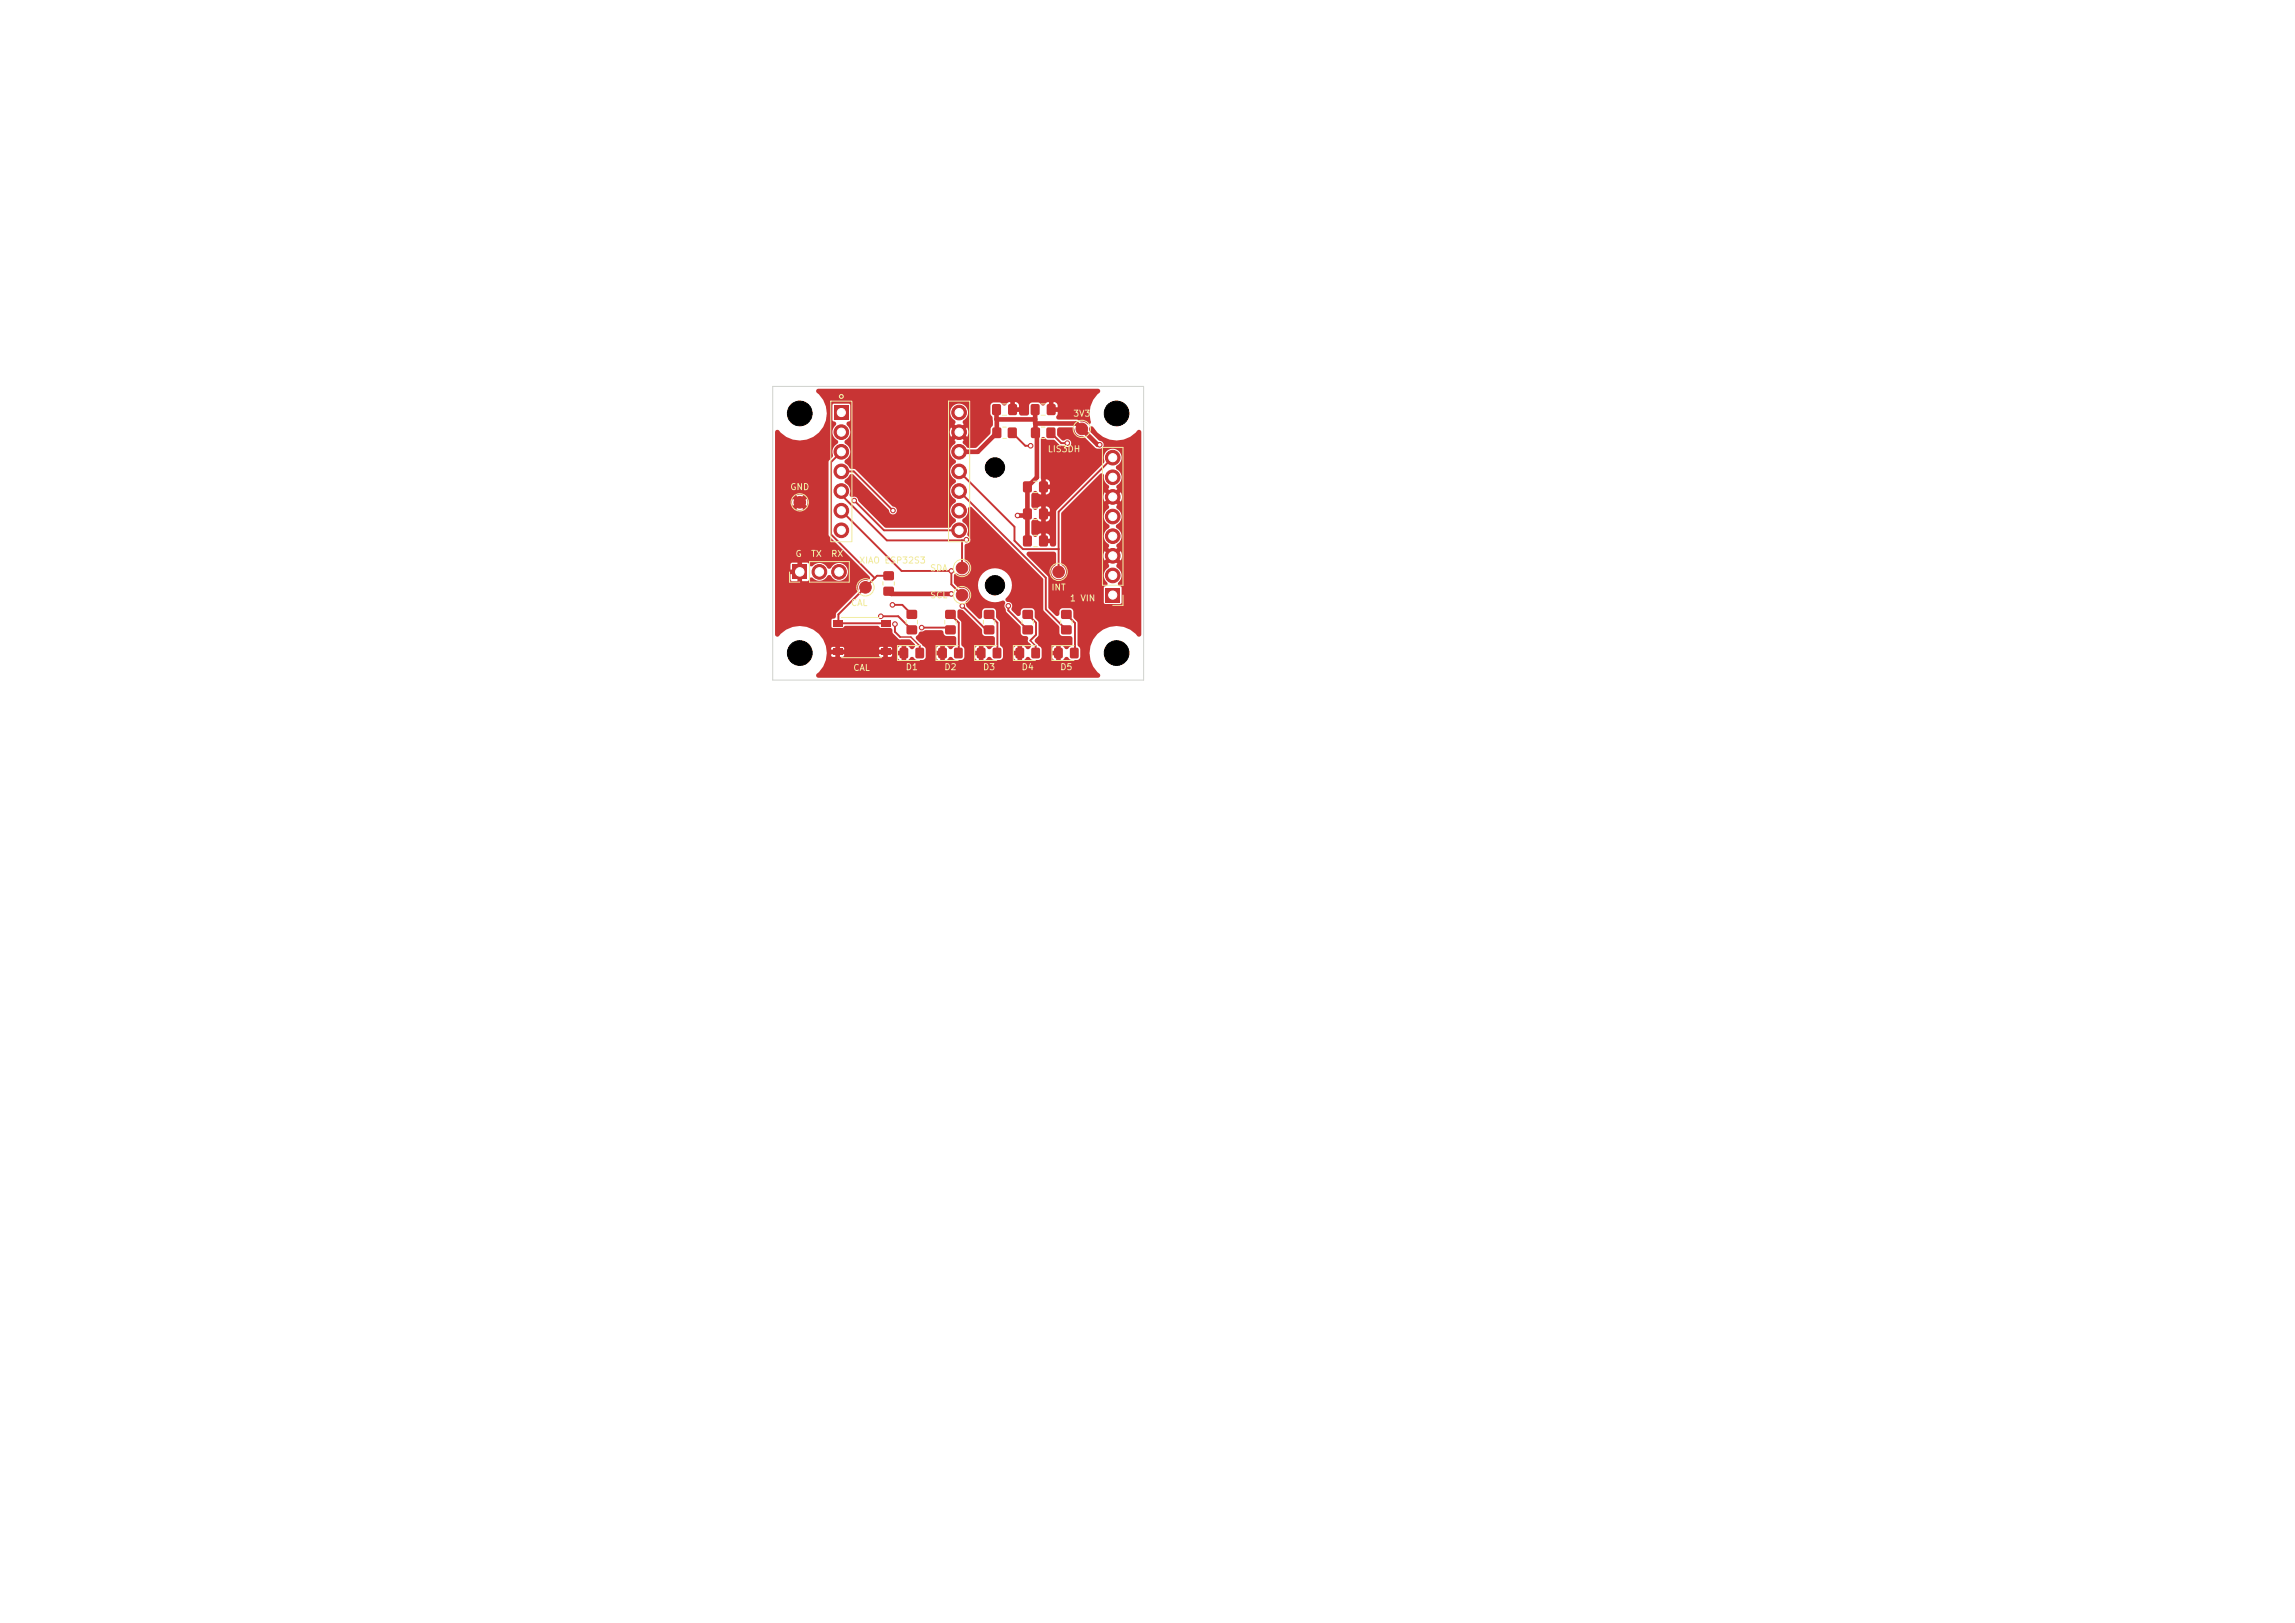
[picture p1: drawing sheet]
<svg xmlns="http://www.w3.org/2000/svg" width="297mm" height="210mm" viewBox="0 0 297 210" stroke-linecap="round" stroke-linejoin="round" font-family="sans-serif">
<defs><g id="words">
<g font-size=".8" fill="#f2eda1">
<text x="135.5" y="58.7">LIS3DH</text>
<text x="138.8" y="54.1">3V3</text>
<text x="102.2" y="63.6">GND</text>
<text x="102.9" y="72.3">G</text>
<text x="104.9" y="72.3">TX</text>
<text x="107.5" y="72.3">RX</text>
<text x="111.1" y="73.1">XIAO ESP32S3</text>
<text x="120.3" y="74.1">SDA</text>
<text x="120.3" y="77.6">SCL</text>
<text x="136" y="76.6">INT</text>
<text x="110.1" y="78.6">CAL</text>
<text x="138.4" y="78">1 VIN</text>
<text x="110.4" y="87">CAL</text>
<text x="117.1" y="86.9">D1</text>
<text x="122.1" y="86.9">D2</text>
<text x="127.1" y="86.9">D3</text>
<text x="132.1" y="86.9">D4</text>
<text x="137.1" y="86.9">D5</text>
</g>
</g></defs>
<g fill="#c83434">
<path d="M136.5 83.9l.1-.1 .9 .1v.2v1l-.2 .1-.8-.1-.1-.1z"/>
<path d="M138.5 83.9l.2-.1 .8 .1 .1 .2-.1 1-.2 .1-.8-.1v-.1z"/>
</g>
<circle cx="112" cy="76" r=".75" fill="#c83434" stroke="#c83434" stroke-width=".13"/>
<g fill="#c83434">
<path d="M122.4 81l.1-.1 1.1 .1 .1 .2-.1 .8-.1 .1-1.1-.1-.1-.1z"/>
<path d="M122.4 79l.1-.1 1.1 .1 .1 .2-.1 .8-.1 .1-1.1-.1-.1-.1z"/>
<path d="M107.9 52.4h1.9v1.9h-1.9z"/>
</g>
<g fill="#c83434" stroke="#c83434" stroke-width=".13">
<circle cx="108.9" cy="55.9" r=".95"/>
<circle cx="108.9" cy="58.5" r=".95"/>
<circle cx="108.9" cy="61" r=".95"/>
<circle cx="108.9" cy="63.5" r=".95"/>
<circle cx="108.9" cy="66.1" r=".95"/>
<circle cx="108.9" cy="68.6" r=".95"/>
<circle cx="124.1" cy="68.6" r=".95"/>
<circle cx="124.1" cy="66.1" r=".95"/>
<circle cx="124.1" cy="63.5" r=".95"/>
<circle cx="124.1" cy="61" r=".95"/>
<circle cx="124.1" cy="58.5" r=".95"/>
<circle cx="124.1" cy="55.9" r=".95"/>
<circle cx="124.1" cy="53.4" r=".95"/>
<circle cx="124.5" cy="77" r=".75"/>
</g>
<g fill="#c83434">
<path d="M133.4 52.3h.2h.9v.2v1.2h-.2h-.9v-.2z"/>
<path d="M135.5 52.3h.2h.9v.2v1.2h-.2h-.9v-.2z"/>
<path d="M143 76.1h1.9v1.9h-1.9z"/>
</g>
<g fill="#c83434" stroke="#c83434" stroke-width=".13">
<circle cx="144" cy="74.5" r=".95"/>
<circle cx="144" cy="71.9" r=".95"/>
<circle cx="144" cy="69.4" r=".95"/>
<circle cx="144" cy="66.8" r=".95"/>
<circle cx="144" cy="64.3" r=".95"/>
<circle cx="144" cy="61.8" r=".95"/>
<circle cx="144" cy="59.2" r=".95"/>
</g>
<g fill="#c83434">
<path d="M116.5 83.9l.1-.1 .9 .1v.2v1l-.2 .1-.8-.1-.1-.1z"/>
<path d="M118.5 83.9l.2-.1 .8 .1 .1 .2-.1 1-.2 .1-.8-.1v-.1z"/>
<path d="M121.5 83.9l.1-.1 .9 .1v.2v1l-.2 .1-.8-.1-.1-.1z"/>
<path d="M123.5 83.9l.2-.1 .8 .1 .1 .2-.1 1-.2 .1-.8-.1v-.1z"/>
<path d="M128.5 55.4l.1-.1 .9 .1 .1 .2-.1 1-.2 .1-.8-.1-.1-.1z"/>
<path d="M130.5 55.4l.1-.1 .9 .1 .1 .2-.1 1-.2 .1-.8-.1-.1-.1z"/>
<path d="M114.4 76l.1-.1 1.1 .1 .1 .2-.1 .8-.1 .1-1.1-.1-.1-.1z"/>
<path d="M114.4 74l.1-.1 1.1 .1 .1 .2-.1 .8-.1 .1-1.1-.1-.1-.1z"/>
<path d="M133.5 55.4l.1-.1 .9 .1 .1 .2-.1 1-.2 .1-.8-.1-.1-.1z"/>
<path d="M135.5 55.4l.1-.1 .9 .1 .1 .2-.1 1-.2 .1-.8-.1-.1-.1z"/>
<path d="M132.4 65.8h.2h.9v.2v1.2h-.2h-.9v-.2z"/>
<path d="M134.5 65.8h.2h.9v.2v1.2h-.2h-.9l-.1-.2z"/>
<path d="M117.4 81l.1-.1 1.1 .1 .1 .2-.1 .8-.1 .1-1.1-.1-.1-.1z"/>
<path d="M117.4 79l.1-.1 1.1 .1 .1 .2-.1 .8-.1 .1-1.1-.1-.1-.1z"/>
<path d="M132.4 69.3h.2h.9v.2v1.2h-.2h-.9v-.2z"/>
<path d="M134.5 69.3h.2h.9v.2v1.2h-.2h-.9l-.1-.2z"/>
<path d="M102.5 73.1h1.9v1.9h-1.9z"/>
</g>
<g fill="#c83434" stroke="#c83434" stroke-width=".13">
<circle cx="106" cy="74" r=".95"/>
<circle cx="108.6" cy="74" r=".95"/>
</g>
<g fill="#c83434">
<path d="M137.4 81l.1-.1 1.1 .1 .1 .2-.1 .8-.1 .1-1.1-.1-.1-.1z"/>
<path d="M137.4 79l.1-.1 1.1 .1 .1 .2-.1 .8-.1 .1-1.1-.1-.1-.1z"/>
</g>
<circle cx="124.5" cy="73.5" r=".75" fill="#c83434" stroke="#c83434" stroke-width=".13"/>
<g fill="#c83434">
<path d="M107.8 80.3h1.2v.8h-1.2z"/>
<path d="M114 80.3h1.2v.8h-1.2z"/>
<path d="M107.8 84h1.2v.8h-1.2z"/>
<path d="M114 84h1.2v.8h-1.2z"/>
<path d="M126.5 83.9l.1-.1 .9 .1v.2v1l-.2 .1-.8-.1-.1-.1z"/>
<path d="M128.5 83.9l.2-.1 .8 .1 .1 .2-.1 1-.2 .1-.8-.1v-.1z"/>
<path d="M128.4 52.3h.2h.9v.2v1.2h-.2h-.9v-.2z"/>
<path d="M130.5 52.3h.2h.9v.2v1.2h-.2h-.9v-.2z"/>
</g>
<circle cx="137" cy="74" r=".75" fill="#c83434" stroke="#c83434" stroke-width=".13"/>
<g fill="#c83434">
<path d="M132.4 81l.1-.1 1.1 .1 .1 .2-.1 .8-.1 .1-1.1-.1-.1-.1z"/>
<path d="M132.4 79l.1-.1 1.1 .1 .1 .2-.1 .8-.1 .1-1.1-.1-.1-.1z"/>
</g>
<circle cx="103.5" cy="65" r=".75" fill="#c83434" stroke="#c83434" stroke-width=".13"/>
<g fill="#c83434">
<path d="M132.4 62.3h.2h.9v.2v1.2h-.2h-.9v-.2z"/>
<path d="M134.5 62.3h.2h.9v.2v1.2h-.2h-.9l-.1-.2z"/>
<path d="M131.5 83.9l.1-.1 .9 .1v.2v1l-.2 .1-.8-.1-.1-.1z"/>
<path d="M133.5 83.9l.2-.1 .8 .1 .1 .2-.1 1-.2 .1-.8-.1v-.1z"/>
</g>
<circle cx="140" cy="55.5" r=".75" fill="#c83434" stroke="#c83434" stroke-width=".13"/>
<g fill="#c83434">
<path d="M127.4 81l.1-.1 1.1 .1 .1 .2-.1 .8-.1 .1-1.1-.1-.1-.1z"/>
<path d="M127.4 79l.1-.1 1.1 .1 .1 .2-.1 .8-.1 .1-1.1-.1-.1-.1z"/>
</g>
<g fill="#c83434" stroke="#c83434" stroke-width=".13">
<circle cx="119.3" cy="81.2" r=".3"/>
<circle cx="114" cy="79.7" r=".3"/>
<circle cx="124.5" cy="78.4" r=".3"/>
<circle cx="115.6" cy="66.1" r=".3"/>
<circle cx="133.4" cy="57.7" r=".3"/>
<circle cx="125.1" cy="69.8" r=".3"/>
<circle cx="123.1" cy="73.9" r=".3"/>
<circle cx="138.1" cy="57.3" r=".3"/>
<circle cx="110.5" cy="64.8" r=".3"/>
<circle cx="130.5" cy="78.4" r=".3"/>
<circle cx="123.1" cy="76.8" r=".3"/>
<circle cx="142.3" cy="57.6" r=".3"/>
<circle cx="131.7" cy="66.7" r=".3"/>
<circle cx="115.8" cy="80.8" r=".3"/>
<circle cx="115.5" cy="78.3" r=".3"/>
</g>
<g fill="none" stroke="#c83434" stroke-width=".25">
<path d="M108.9 58.5l-1.4 1.3v9.4l5.7 5.6M131 56l1.7 1.7h.7M136 56l1.3 1.3h.8M144 59.2l-7 7v7.8M108.9 61h1.6l5.1 5.1M108.9 63.5v.5l5.9 5.9h10.2l.1-.1M108.9 66.1l7.8 7.8h6.4v1.7l1.4 1.4M110.5 64.8l3.9 3.8h9.7M114 79.7h2.2l1.8 1.8M115 74.5h-1.5l-5 5v1.2h6M115.5 78.3h1.3l1.2 1.2M123 79.5l1.1 1.1-.1 3.9"/>
<path d="M124.1 63.5l11.2 11.3v4l2.7 2.7M124.1 61l7.2 7.2v1.8l1.1 1.1h4.6M124.5 69.9v3.6M124.5 78.4l3.1 3.1h.4M128 79.5l1.1 1.1-.1 3.9M130.5 78.4v.6l2.5 2.5M133 79.5l1.1 1.1v1.5l-.8 .8M138 79.5l1.1 1.1v3.8l-.1 .1M115.8 80.8v1l.7 .6M119 83.6v.9M119.3 81.2h3.4l.3 .3M134 83.6v.9"/>
</g>
<path d="M129 53v1.3M129 54.3v1.7l-2.5 2.5h-2.4M129 54.3h5M134 53v1.8M134 54.8v1.2l.2 .2v5.6l-1.2 1.2v7M134 54.8h5.3l2.8 2.8h.2M115 76.5l.3 .3h7.8M133 66.5l-.2 .2h-1.1" fill="none" stroke="#c83434" stroke-width=".6"/>
<path d="M116.5 82.4h1.4l1.1 1.2M133.3 82.9l.7 .7" fill="none" stroke="#c83434" stroke-width=".19"/>
<path d="M100.4 55.7l.2-.1 .2 .1a3.5 3.5 0 0 0 5.2 .2 3.5 3.5 0 0 0-.3-5.1v-.4l.2-.1h36.2l.3 .2v.2a3.7 3.7 0 0 0-1.2 4 .37 .37 0 0 1-.7 0l-.7-.2-.4-.2h-2.5l-.2-.3 .2-.4v-.3h-.7l-.4-.4-.1-.2v-.1l1.2 .1-.1-.4-.2-.2-.3-.1v.6h-.6v-.6a.74 .74 0 0 0-.6 .5l-.3-.1-.4-.3h-1l-.2 .3v1.2l-.3 .2h-.8l-.2-.2v-.3l-.8-.1-.3-.4-.1-.2 1.2 .1a.53 .53 0 0 0-.6-.7v.6h-.6v-.6l-.2 .1-.2 .2a.34 .34 0 0 1-.4 .2 .34 .34 0 0 1-.3-.3l-.2-.1h-.9l-.2 .1-.1 .3v1.2a.82 .82 0 0 1 .3 .8v.6l-.3 .4v.6l-1.8 1.8-.2 .1-1-.1-.5-.4a.3 .3 0 0 1 0-.5l-.5-.6 .2-.1 .2-.3 .6 .5 .1-.7-.1-.5-.6 .5-.2-.3-.2-.1 .5-.5a.35 .35 0 0 1-.1-.4 .35 .35 0 0 1 .3-.2 1.15 1.15 0 0 0 0-1.8 1.15 1.15 0 0 0-1.7 .2 1.15 1.15 0 0 0 .3 1.7l.2 .2-.2 .3 .5 .5-.3 .2-.1 .2-.5-.5-.2 .5 .2 .7 .5-.5 .1 .2 .3 .2-.5 .6a.35 .35 0 0 1 .1 .3 .35 .35 0 0 1-.2 .3 1.17 1.17 0 0 0 .2 1.9l.1 .2-.1 .2a1.18 1.18 0 0 0-.6 1.1 1.18 1.18 0 0 0 .6 1.1l.1 .2-.1 .2a1.18 1.18 0 0 0-.6 1 1.18 1.18 0 0 0 .6 1.1 .4 .4 0 0 1-.2 .6 1.17 1.17 0 0 0 .2 2l.1 .2-.1 .2-.4 .3-.2 .3-.2 .1h-8.3l-3.4-3.6a.51 .51 0 0 0-.8-.4 .42 .42 0 0 1-.3-.7 1.46 1.46 0 0 0-.7-1.2l.1-.3 .5-.5a.36 .36 0 0 1 .6-.2l4.5 4.6a.56 .56 0 0 0 .6 .6 .51 .51 0 0 0 .5-.5 .51 .51 0 0 0-.5-.5l-4.9-4.9h-.6l-.6-.7a.36 .36 0 0 1-.2-.4 .36 .36 0 0 1 .3-.3 1.18 1.18 0 0 0-.2-1.9l-.1-.2 .1-.2a1.21 1.21 0 0 0 .2-2 .39 .39 0 0 1 .4-.5v-2.2l-2.1-.1-.2 .2v1.9l.2 .2a.34 .34 0 0 1 .3 .3 .34 .34 0 0 1-.2 .4 1.18 1.18 0 0 0 .4 1.8l.1 .2-.1 .2a1.23 1.23 0 0 0-.6 1.6l-.6 .7v9.6l5.3 5.3 .1 .2-.2 .2a1.25 1.25 0 0 0-1.2 .5l-.2 .4v.6l-2.8 2.8-.1 .7-.5 .2 .1 1 1.3 .1 .5-.3h4l.5 .3h1.3l.2 .1 .1 .6 .7 .7h1.4l.7 .7a.41 .41 0 0 1-.2 .6 .41 .41 0 0 1-.5-.3l-.4-.1v1.8h.2l.2-.2a.41 .41 0 0 1 .4-.2 .41 .41 0 0 1 .4 .3l.9 .1 .3-.1 .1-.3h1.4l.1 .3 .4 .1v-.6h-.5v.2h-1.4v-1h1.4v.2h.5v-.6l-.4 .1-.1 .3h-1.4l-.1-.3-.3-.1-.9-1v-.2l.2-.1a1.21 1.21 0 0 1 .9-.7l2.2-.1 .2 .1 .1 .2a.45 .45 0 0 0 .4 .5h1l.2 .2v1l-.2 .1a.48 .48 0 0 1-.7 .3 .58 .58 0 0 0-.5-.3v1.8h.2l.2-.2a.41 .41 0 0 1 .4-.2 .41 .41 0 0 1 .4 .3l.9 .1 .3-.1 .1-.3h1.4l.1 .3 .4 .1v-.6h-.5v.2h-1.4v-1h1.4v.2h.5v-.6l-.4 .1-.1 .3h-1.4l-.1-.3-.2-.1-.1-.2v-2.9l-.5-.6v-.8a.47 .47 0 0 1 .7-.2l2.4 2.4 .2 .9 .3 .1 1.2 .1v.2v.9l-.3 .2a.37 .37 0 0 1-.4 .3 .37 .37 0 0 1-.3-.3l-.4-.1v1.8h.2l.2-.2a.41 .41 0 0 1 .4-.2 .41 .41 0 0 1 .4 .3l.9 .1 .3-.1 .1-.3h1.4l.1 .3 .4 .1v-.6h-.5v.2h-1.4v-1h1.4v.2h.5v-.6l-.4 .1-.1 .3h-1.4l-.1-.3-.2-.1-.1-.2v-2.9l-.5-.6v-.8a.45 .45 0 0 0-.4-.4h-1l-.3 .1-.1 .3v.8l-.2 .2h-.2l-1.6-1.6-.1-.2a.47 .47 0 0 1 .2-.7 1.02 1.02 0 0 0 0-1.2 1.02 1.02 0 0 0-1.1-.3l-.4-.4h2.9a2.21 2.21 0 0 0 3.2 2 .36 .36 0 0 1 .3 .2 .36 .36 0 0 1-.1 .4l.2 .9 1.9 1.9v1l.2 .2h.5a.55 .55 0 0 1 .2 .7l.1 .1a.42 .42 0 0 1 .3 .6 .42 .42 0 0 1-.6 .2 .58 .58 0 0 0-.5-.3v1.8h.2l.2-.2a.41 .41 0 0 1 .4-.2 .41 .41 0 0 1 .4 .3l.9 .1 .3-.1 .1-.3h1.4l.1 .3 .4 .1v-.6h-.5v.2h-1.4v-1h1.4v.2h.5v-.6l-.4 .1-.1 .3h-1.4l-.1-.3-.4-.3a.45 .45 0 0 1-.4-.4 .45 .45 0 0 1 .2-.5l.3-.3v-1.7l-.5-.6v-.8a.45 .45 0 0 0-.4-.4h-1.2l-.2 .4v.4l-.3 .2-.2-.1-.7-.8a.58 .58 0 0 0 0-.7 .58 .58 0 0 0-.6-.2 .32 .32 0 0 1-.2-.3 .32 .32 0 0 1 .2-.3 2.2 2.2 0 0 0-.7-3.6 2.2 2.2 0 0 0-3 2h-2.9l-.3-.3v-.9l.1-.2 .2-.1a1.24 1.24 0 0 0 1.4 0 .99 .99 0 0 0-.2-1.6l-.1-2 .2-.2a.54 .54 0 0 0 .6-.4 .54 .54 0 0 0-.4-.7v-.2a1.33 1.33 0 0 0-.7-1.6v-.3l.2-.1a1.2 1.2 0 0 0 .6-1.3l.2-.2h.3l9.1 9.2 .1 .2v4l2.1 2.1v.8l.1 .3 .3 .1h1.1l.2 .2v.9l-.4 .3a.37 .37 0 0 1-.4 .3 .37 .37 0 0 1-.3-.3l-.4-.1v1.8h.2l.2-.2a.41 .41 0 0 1 .4-.2 .41 .41 0 0 1 .4 .3l.9 .1 .3-.1 .1-.3v-1l-.4-.6v-2.8l-.5-.7v-.8a.45 .45 0 0 0-.4-.4h-1.2l-.2 .4v.4l-.3 .2h-.2l-.8-.9-.1-.2-.1-4-2.7-2.7v-.3l.2-.2h3.4l.2 .2v1.3l-.1 .2a.97 .97 0 0 0-.3 1.5 .97 .97 0 0 0 1.5 0 .97 .97 0 0 0-.4-1.5l-.1-6.7 5.1-5.1 .2-.1 .2 .2a1.34 1.34 0 0 0 .6 1.4l.1 .2-.1 .3 .5 .5-.3 .2-.1 .2-.5-.5-.2 .5 .2 .7 .5-.5 .2 .3 .2 .1-.5 .5a.35 .35 0 0 1 .1 .4 .35 .35 0 0 1-.2 .3 1.18 1.18 0 0 0 .2 1.9 .4 .4 0 0 1-.2 .6 1.16 1.16 0 0 0 .1 1.9l.1 .2-.1 .3 .5 .5-.3 .2-.1 .2-.5-.5-.2 .5 .2 .7 .5-.5 .1 .2 .3 .2-.5 .6a.35 .35 0 0 1 .1 .3 .35 .35 0 0 1-.2 .3 1.19 1.19 0 0 0 0 1.8 .46 .46 0 0 1-.4 .5v2.2l2.1 .1 .2-.2v-2l-.2-.1a.34 .34 0 0 1-.3-.3 .34 .34 0 0 1 .2-.4 1.19 1.19 0 0 0-.4-1.8v-.2l.1-.2-.5-.6 .2-.1 .2-.3 .5 .5 .2-.5-.2-.7-.5 .5-.1-.2-.3-.2 .5-.5a.35 .35 0 0 1-.1-.4 .35 .35 0 0 1 .2-.2 1.18 1.18 0 0 0-.2-2l-.1-.2 .1-.2a1.19 1.19 0 0 0 .7-1 1.19 1.19 0 0 0-.7-1.1v-.2l.1-.3-.5-.5 .2-.1 .2-.3 .5 .5 .2-.5-.2-.7-.5 .5-.1-.2-.3-.2 .5-.5a.35 .35 0 0 1-.1-.4 .35 .35 0 0 1 .2-.3 1.18 1.18 0 0 0-.2-1.9l-.1-.2 .1-.2a1.17 1.17 0 0 0 .5-1.6 1.17 1.17 0 0 0-1.5-.5 1.17 1.17 0 0 0-.6 1.5l-.1 .2-6.1 6.1v4.5a.42 .42 0 0 1-.5 .2 .42 .42 0 0 1-.3-.4h-.7l-.5-.6v-.1l1.2 .1v-.3l-.2-.2-.4-.2v.6h-.6v-.6a.74 .74 0 0 0-.6 .5 .66 .66 0 0 1-.6-.6v-1.3l.1-.3a.39 .39 0 0 1 .4-.3 .39 .39 0 0 1 .3 .3l.3 .2h.9l.2-.2 .2-.2v-.3h-.6v.7h-.6v-1.3h1.2l-.1-.4-.4-.3h-.1v.7h-.6v-.7a.74 .74 0 0 0-.6 .5 .66 .66 0 0 1-.6-.6v-1.3l.1-.3a.39 .39 0 0 1 .4-.3 .39 .39 0 0 1 .3 .3l.3 .2h.9l.2-.2 .2-.3v-.2h-.6v.7h-.6v-1.3h1.2v-.2l-.2-.3-.4-.2v.7h-.6v-5.9a.32 .32 0 0 1 .3-.3 .32 .32 0 0 1 .3 .3l.3 .1h.8l.7 .7 .6 .1a.56 .56 0 0 0 .8-.1 .51 .51 0 0 0 0-.6 .51 .51 0 0 0-.7 0h-.2l-.2-.1-.6-.6v-.7l.1-.2 .2-.1h1.7l.2 .1v.2a.96 .96 0 0 0 1.1 .9h.2l1.4 1.5 .7 .1a.55 .55 0 0 0 .4-.7 .55 .55 0 0 0-.6-.4l-1.2-1.2a.36 .36 0 0 1 0-.5 .36 .36 0 0 1 .5 0 3.5 3.5 0 0 0 5.7 .4h.4l.1 .2v26.2l-.1 .2-.3 .1a3.5 3.5 0 0 0-5.2-.4 3.5 3.5 0 0 0 .2 5.2v.4l-.2 .1h-36.2l-.3-.2v-.2l.1-.1a2.82 2.82 0 0 0 1.3-2.4h.6l.2 .2h1.2l.2-.2h4.6l.2 .2h2.1l.2 .3 .4 .1v-.6h-.6v.2h-.9l.2-.2 .1-.1h-.6v.3h-.6v-.3h-.5v.1h-4.6v-.1h-.5v.3h-.6v-.3h-.5v.1h-.6l-.1-.9h.6v.2h1.7v-.2h4.6v.2l2.3-.1v.2h.6v-.6l-.4 .1-.2 .3h-.6l-.2-.3h-.4v.4h-.6v-.4h-.4l-.1 .2h-4.6l-.1-.2h-.4v.4h-.6v-.4h-.4l-.2 .2h-.6v-.3a3.5 3.5 0 0 0-2.7-2.5 3.5 3.5 0 0 0-3.4 1.2h-.4l-.1-.2v-9.1h2v.7h.7v.2v.4h-.7v.7l.2 .2h.7v-.7l.2 .1 .4-.1v.7l.8-.1a.37 .37 0 0 1 .3-.3 .37 .37 0 0 1 .4 .1 1.18 1.18 0 0 0 1.8-.4l.2-.1 .2 .1a1.16 1.16 0 0 0 1.8 .4 1.16 1.16 0 0 0 0-1.8 1.16 1.16 0 0 0-1.8 .4 .4 .4 0 0 1-.6-.2 1.2 1.2 0 0 0-1.8 0 .51 .51 0 0 1-.5-.4l-.8-.1v.7l-.2-.1-.4 .1v-.7h-.7l-.2 .2h-2v-7.1h2.7l.4 .1 .6-.1-.5-.5-.5 .5h-2.7v-1h2.2l.1 .6 .5-.5h.8l.5 .5 .1-.4-.1-.6-.5 .5h-.8l-.5-.5-.1 .4h-2.2v-.8h2.7l.5 .5 .5-.5-.4-.1-.6 .1h-2.7v-8.2z" fill="#c83434"/>
<g fill="none" stroke="#f2eda1" stroke-width=".13">
<path d="M107.5 51.9h2.7v18.2h-2.7zM122.8 51.9h2.7v18.2h-2.7zM129.7 52.3h.6M129.7 53.7h.6M129.8 55.3h.4M129.8 56.7h.4M134.7 52.3h.6M134.7 53.7h.6M134.8 55.3h.4M134.8 56.7h.4M142.7 57.9h2.6v17.8h-2.6zM102.2 74v1.3h1.3"/>
<path d="M104.8 72.7h5.1v2.6h-5.1zM108.9 79.9h5.2M114.3 75.3v.4M115.7 75.3v.4M133.7 65.8h.6M133.7 67.2h.6M133.7 69.3h.6M133.7 70.7h.6M133.7 62.3h.6M133.7 63.7h.6M145.3 77v1.3h-1.3M108.9 85.1h5.2"/>
<path d="M117.3 80.3v.4M118.7 80.3v.4M119 83.5h-2.9v2h2.9M122.3 80.3v.4M123.7 80.3v.4M124 83.5h-2.9v2h2.9M127.3 80.3v.4M128.7 80.3v.4M129 83.5h-2.9v2h2.9M132.3 80.3v.4M133.7 80.3v.4M134 83.5h-2.9v2h2.9"/>
<path d="M137.3 80.3v.4M138.7 80.3v.4M139 83.5h-2.9v2h2.9"/>
<circle cx="140" cy="55.5" r="1.12"/>
<circle cx="103.5" cy="65" r="1.12"/>
<circle cx="112" cy="76" r="1.12"/>
<circle cx="124.5" cy="73.5" r="1.12"/>
<circle cx="124.5" cy="77" r="1.12"/>
<circle cx="137" cy="74" r="1.12"/>
</g>
<circle cx="108.9" cy="51.3" r=".25" fill="none" stroke="#f2eda1" stroke-width=".15"/>
<path d="M100 50h48v38h-48z" fill="none" stroke="#d0d2cd" stroke-width=".13"/>
<g fill="#fff" stroke="#fff" stroke-width=".13">
<circle cx="119.3" cy="81.2" r=".15"/>
<circle cx="114" cy="79.7" r=".15"/>
<circle cx="124.5" cy="78.4" r=".15"/>
<circle cx="115.6" cy="66.1" r=".15"/>
<circle cx="133.4" cy="57.7" r=".15"/>
<circle cx="125.1" cy="69.8" r=".15"/>
<circle cx="123.1" cy="73.9" r=".15"/>
<circle cx="138.1" cy="57.3" r=".15"/>
<circle cx="110.5" cy="64.8" r=".15"/>
<circle cx="130.5" cy="78.4" r=".15"/>
<circle cx="123.1" cy="76.8" r=".15"/>
<circle cx="142.3" cy="57.6" r=".15"/>
<circle cx="131.7" cy="66.7" r=".15"/>
<circle cx="115.8" cy="80.8" r=".15"/>
<circle cx="115.5" cy="78.3" r=".15"/>
<circle cx="108.9" cy="53.4" r=".52"/>
<circle cx="108.9" cy="55.9" r=".52"/>
<circle cx="108.9" cy="58.5" r=".52"/>
<circle cx="108.9" cy="61" r=".52"/>
<circle cx="108.9" cy="63.5" r=".52"/>
<circle cx="108.9" cy="66.1" r=".52"/>
<circle cx="108.9" cy="68.6" r=".52"/>
<circle cx="124.1" cy="68.6" r=".52"/>
<circle cx="124.1" cy="66.1" r=".52"/>
<circle cx="124.1" cy="63.5" r=".52"/>
<circle cx="124.1" cy="61" r=".52"/>
<circle cx="124.1" cy="58.5" r=".52"/>
<circle cx="124.1" cy="55.9" r=".52"/>
<circle cx="124.1" cy="53.4" r=".52"/>
<circle cx="144" cy="77" r=".53"/>
<circle cx="144" cy="74.5" r=".53"/>
<circle cx="144" cy="71.9" r=".53"/>
<circle cx="144" cy="69.4" r=".53"/>
<circle cx="144" cy="66.8" r=".53"/>
<circle cx="144" cy="64.3" r=".53"/>
<circle cx="144" cy="61.8" r=".53"/>
<circle cx="144" cy="59.2" r=".53"/>
<circle cx="103.5" cy="74" r=".55"/>
<circle cx="106" cy="74" r=".55"/>
<circle cx="108.6" cy="74" r=".55"/>
</g>
<g fill="#000" stroke="#000" stroke-width=".13">
<circle cx="103.5" cy="53.5" r="1.6"/>
<circle cx="144.5" cy="53.5" r="1.6"/>
<circle cx="128.8" cy="75.7" r="1.25"/>
<circle cx="128.8" cy="60.5" r="1.25"/>
<circle cx="103.5" cy="84.5" r="1.6"/>
<circle cx="144.5" cy="84.5" r="1.6"/>
</g>
<use href="#words"/>
</svg>
